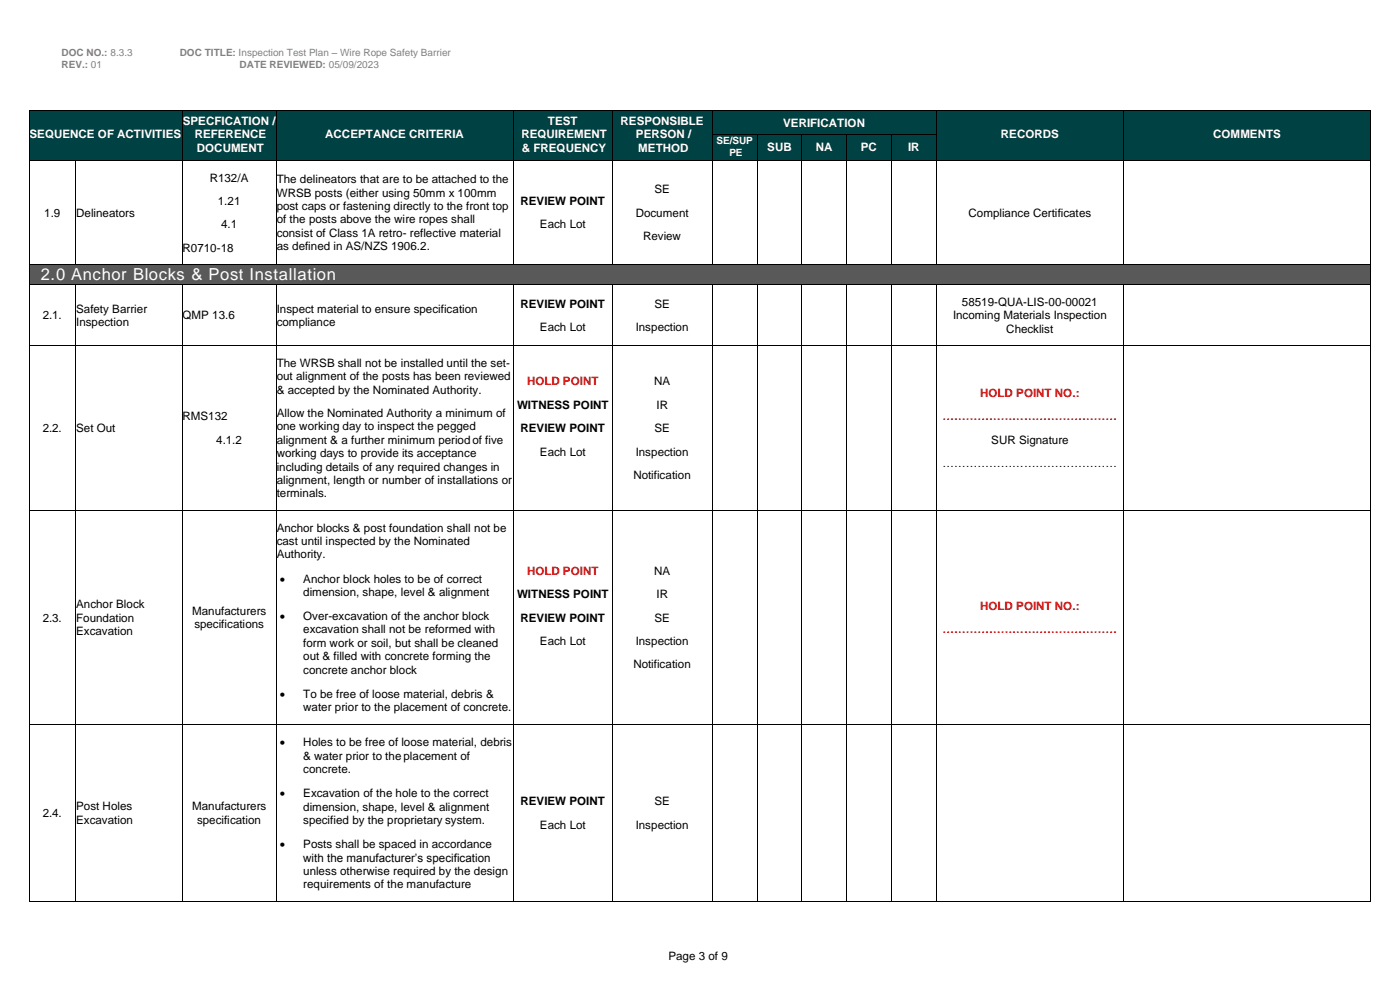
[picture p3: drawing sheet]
<svg xmlns="http://www.w3.org/2000/svg" width="297mm" height="210mm" viewBox="0 0 297 210" stroke-linecap="round" stroke-linejoin="round" font-family="sans-serif">
<defs><g id="words">
<text font-size="3.5" fill="#fff" x="8.7" y="59.4">2.0 Anchor Blocks &amp; Post Installation</text>
<g font-size="2.5" fill="#fff">
<text x="6.3" y="29.3">SEQUENCE OF ACTIVITIES</text>
<text x="38.8" y="26.5">SPECFICATION /</text>
<text x="41.3" y="29.3">REFERENCE</text>
<text x="69" y="29.3">ACCEPTANCE CRITERIA</text>
<text x="110.6" y="29.3">REQUIREMENT</text>
<text x="116.3" y="26.5">TEST</text>
<text x="131.7" y="26.5">RESPONSIBLE</text>
<text x="134.9" y="29.3">PERSON /</text>
<text x="166.2" y="26.8">VERIFICATION</text>
<text x="212.4" y="29.3">RECORDS</text>
<text x="257.4" y="29.3">COMMENTS</text>
<text x="41.8" y="32.2">DOCUMENT</text>
<text x="110.7" y="32.2">&amp; FREQUENCY</text>
<text x="135.4" y="32.2">METHOD</text>
<text x="162.8" y="31.9">SUB</text>
<text x="173.1" y="31.9">NA</text>
<text x="182.7" y="31.9">PC</text>
<text x="192.7" y="31.9">IR</text>
</g>
<g font-size="2.5">
<text x="44.5" y="38.5">R132/A</text>
<text x="58.7" y="38.8">The delineators that are to be attached to the</text>
<text x="58.7" y="41.7">WRSB posts (either using 50mm x 100mm</text>
<text x="138.9" y="41">SE</text>
<text x="9.4" y="45.9">1.9</text>
<text x="16.2" y="45.9">Delineators</text>
<text x="46.2" y="43.4">1.21</text>
<text x="58.7" y="44.5">post caps or fastening directly to the front top</text>
<text x="58.7" y="47.3">of the posts above the wire ropes shall</text>
<text x="110.4" y="43.4">REVIEW POINT</text>
<text x="134.9" y="45.9">Document</text>
<text x="205.5" y="45.9">Compliance Certificates</text>
<text x="38.7" y="53.3">R0710-18</text>
<text x="46.9" y="48.4">4.1</text>
<text x="58.7" y="50.2">consist of Class 1A retro- reflective material</text>
<text x="58.7" y="53">as defined in AS/NZS 1906.2.</text>
<text x="114.6" y="48.4">Each Lot</text>
<text x="136.5" y="50.9">Review</text>
<text x="110.4" y="65.2">REVIEW POINT</text>
<text x="138.9" y="65.2">SE</text>
<text x="204.1" y="64.9">58519-QUA-LIS-00-00021</text>
<text x="9.1" y="67.7">2.1.</text>
<text x="16.2" y="66.3">Safety Barrier</text>
<text x="16.2" y="69.1">Inspection</text>
<text x="38.7" y="67.7">QMP 13.6</text>
<text x="58.7" y="66.3">Inspect material to ensure specification</text>
<text x="58.7" y="69.1">compliance</text>
<text x="114.6" y="70.2">Each Lot</text>
<text x="134.9" y="70.2">Inspection</text>
<text x="202.2" y="67.7">Incoming Materials Inspection</text>
<text x="213.5" y="70.5">Checklist</text>
<text x="58.7" y="77.8">The WRSB shall not be installed until the set-</text>
<text x="58.7" y="80.6">out alignment of the posts has been reviewed</text>
<text x="58.7" y="83.5">&amp; accepted by the Nominated Authority.</text>
<text x="138.8" y="81.7">NA</text>
<text x="38.7" y="89.1">RMS132</text>
<text x="58.7" y="88.4">Allow the Nominated Authority a minimum of</text>
<text x="109.7" y="86.7">WITNESS POINT</text>
<text x="139.3" y="86.7">IR</text>
<text x="9.1" y="91.6">2.2.</text>
<text x="16.2" y="91.6">Set Out</text>
<text x="45.9" y="94.1">4.1.2</text>
<text x="58.7" y="91.2">one working day to inspect the pegged</text>
<text x="58.7" y="94.1">alignment &amp; a further minimum periodof five</text>
<text x="110.4" y="91.6">REVIEW POINT</text>
<text x="138.9" y="91.6">SE</text>
<text x="210.3" y="94.1">SUR Signature</text>
<text x="58.7" y="96.9">working days to provide its acceptance</text>
<text x="58.7" y="99.8">including details of any required changes in</text>
<text x="114.6" y="96.6">Each Lot</text>
<text x="134.4" y="101.5">Notification</text>
<text x="134.9" y="96.6">Inspection</text>
<text x="200" y="99">………………………………………</text>
<text x="58.7" y="102.6">alignment, length or number of installations or</text>
<text x="58.7" y="105.5">terminals.</text>
<text x="58.7" y="112.7">Anchor blocks &amp; post foundation shall not be</text>
<text x="58.7" y="115.5">cast until inspected by the Nominated</text>
<text x="58.7" y="118.4">Authority.</text>
<text x="59.4" y="123.5">•</text>
<text x="64.4" y="123.5">Anchor block holes to be of correct</text>
<text x="138.8" y="121.9">NA</text>
<text x="9.1" y="131.8">2.3.</text>
<text x="16.2" y="128.9">Anchor Block</text>
<text x="16.2" y="131.8">Foundation</text>
<text x="40.8" y="130.3">Manufacturers</text>
<text x="59.4" y="131.5">•</text>
<text x="64.4" y="126.3">dimension, shape, level &amp; alignment</text>
<text x="64.4" y="131.5">Over-excavation of the anchor block</text>
<text x="109.7" y="126.8">WITNESS POINT</text>
<text x="110.4" y="131.8">REVIEW POINT</text>
<text x="138.9" y="131.8">SE</text>
<text x="139.3" y="126.8">IR</text>
<text x="16.2" y="134.6">Excavation</text>
<text x="41.2" y="133.2">specifications</text>
<text x="64.4" y="134.3">excavation shall not be reformed with</text>
<text x="64.4" y="137.1">form work or soil, but shall be cleaned</text>
<text x="114.6" y="136.7">Each Lot</text>
<text x="134.9" y="136.7">Inspection</text>
<text x="64.4" y="140">out &amp; filled with concrete forming the</text>
<text x="64.4" y="142.9">concrete anchor block</text>
<text x="134.4" y="141.7">Notification</text>
<text x="59.4" y="148">•</text>
<text x="64.4" y="148">To be free of loose material, debris &amp;</text>
<text x="64.4" y="150.8">water prior to the placement of concrete.</text>
<text x="59.4" y="158.2">•</text>
<text x="64.4" y="158.2">Holes to be free of loose material, debris</text>
<text x="64.4" y="161.1">&amp; water prior to the placement of</text>
<text x="64.4" y="163.9">concrete.</text>
<text x="9.1" y="173.2">2.4.</text>
<text x="16.2" y="171.8">Post Holes</text>
<text x="40.8" y="171.8">Manufacturers</text>
<text x="59.4" y="169">•</text>
<text x="64.4" y="169">Excavation of the hole to the correct</text>
<text x="64.4" y="171.9">dimension, shape, level &amp; alignment</text>
<text x="110.4" y="170.7">REVIEW POINT</text>
<text x="138.9" y="170.7">SE</text>
<text x="16.2" y="174.6">Excavation</text>
<text x="41.8" y="174.6">specification</text>
<text x="59.4" y="179.8">•</text>
<text x="64.4" y="174.7">specified by the proprietary system.</text>
<text x="64.4" y="179.8">Posts shall be spaced in accordance</text>
<text x="114.6" y="175.7">Each Lot</text>
<text x="134.9" y="175.7">Inspection</text>
<text x="64.4" y="182.7">with the manufacturer’s specification</text>
<text x="64.4" y="185.5">unless otherwise required by the design</text>
<text x="64.4" y="188.3">requirements of the manufacture</text>
<text x="141.8" y="203.5">Page 3 of 9</text>
</g>
<g font-size="2.5" fill="#f00">
<text x="111.8" y="81.7">HOLD POINT</text>
<text x="200" y="89.1">………………………………………</text>
<text x="208" y="84.2">HOLD POINT NO.:</text>
<text x="111.8" y="121.9">HOLD POINT</text>
<text x="208" y="129.3">HOLD POINT NO.:</text>
<text x="200" y="134.2">………………………………………</text>
</g>
<g font-size="2.1" fill="#808080">
<text x="13.1" y="11.8">DOC NO.: 8.3.3</text>
<text x="38.1" y="11.8">DOC TITLE: Inspection Test Plan – Wire Rope Safety Barrier</text>
<text x="13.1" y="14.5">REV.: 01</text>
<text x="50.8" y="14.5">DATE REVIEWED: 05/09/2023</text>
</g>
<g font-size="2.1" fill="#fff">
<text x="152" y="30.6">SE/SUP</text>
<text x="154.8" y="33">PE</text>
</g>
</g></defs>
<g fill="#004243">
<path d="M6.3 23.4h32.2v10.1h-32.2z" fill-rule="evenodd"/>
<path d="M6.3 27h32.2v2.9h-32.2z" fill-rule="evenodd"/>
<path d="M38.7 23.4h19.8v10.1h-19.8z" fill-rule="evenodd"/>
<path d="M38.7 24.2h19.8v2.8h-19.8z" fill-rule="evenodd"/>
<path d="M38.7 27h19.8v2.9h-19.8z" fill-rule="evenodd"/>
<path d="M38.7 29.9h19.8v2.8h-19.8z" fill-rule="evenodd"/>
<path d="M58.7 23.4h50.1v10.1h-50.1z" fill-rule="evenodd"/>
<path d="M58.7 27h50.1v2.9h-50.1z" fill-rule="evenodd"/>
<path d="M109 23.4h20.8v10.1h-20.8z" fill-rule="evenodd"/>
<path d="M109 24.2h20.8v2.8h-20.8z" fill-rule="evenodd"/>
<path d="M109 27h20.8v2.9h-20.8z" fill-rule="evenodd"/>
<path d="M109 29.9h20.8v2.8h-20.8z" fill-rule="evenodd"/>
<path d="M130 23.4h21.1v10.1h-21.1z" fill-rule="evenodd"/>
<path d="M130 24.2h21.1v2.8h-21.1z" fill-rule="evenodd"/>
<path d="M130 27h21.1v2.9h-21.1z" fill-rule="evenodd"/>
<path d="M130 29.9h21.1v2.8h-21.1z" fill-rule="evenodd"/>
<path d="M151.2 23.4h47.4v5h-47.4z" fill-rule="evenodd"/>
<path d="M151.2 24.5h47.4v2.9h-47.4z" fill-rule="evenodd"/>
<path d="M198.8 23.4h39.5v10.1h-39.5z" fill-rule="evenodd"/>
<path d="M198.8 27h39.5v2.9h-39.5z" fill-rule="evenodd"/>
<path d="M238.5 23.4h52.3v10.1h-52.3z" fill-rule="evenodd"/>
<path d="M238.5 27h52.3v2.9h-52.3z" fill-rule="evenodd"/>
</g>
<g fill="#000">
<path d="M6.1 23.2h.2v.2h-.2z" fill-rule="evenodd"/>
<path d="M6.1 23.2h.2v.2h-.2z" fill-rule="evenodd"/>
<path d="M38.6 23.2h.1v.2h-.1z" fill-rule="evenodd"/>
<path d="M58.6 23.2h.1v.2h-.1z" fill-rule="evenodd"/>
<path d="M108.9 23.2h.1v.2h-.1z" fill-rule="evenodd"/>
<path d="M129.8 23.2h.2v.2h-.2z" fill-rule="evenodd"/>
<path d="M151.1 23.2h.1v.2h-.1z" fill-rule="evenodd"/>
<path d="M198.6 23.2h.2v.2h-.2z" fill-rule="evenodd"/>
<path d="M238.3 23.2h.2v.2h-.2z" fill-rule="evenodd"/>
<path d="M290.8 23.2h.2v.2h-.2z" fill-rule="evenodd"/>
<path d="M290.8 23.2h.2v.2h-.2z" fill-rule="evenodd"/>
</g>
<g fill="none" stroke="#000" stroke-width=".21">
<path d="M6.2 23.4v5M6.3 23.3h32.3M38.7 23.4v5M38.7 23.3h19.9M58.6 23.4v5M58.7 23.3h50.2M108.9 23.4v5M109 23.3h20.8M129.9 23.4v5M130 23.3h21.1M151.1 23.4v5M151.2 23.3h47.4"/>
<path d="M198.7 23.4v5M198.8 23.3h39.5M238.4 23.4v5M238.5 23.3h52.3M290.9 23.4v5"/>
</g>
<g fill="#004243">
<path d="M151.2 28.6h9.4v4.9h-9.4z" fill-rule="evenodd"/>
<path d="M151.2 28.6h9.4v2.4h-9.4z" fill-rule="evenodd"/>
<path d="M151.2 31h9.4v2.5h-9.4z" fill-rule="evenodd"/>
<path d="M160.8 28.6h9.3v4.9h-9.3z" fill-rule="evenodd"/>
<path d="M160.8 29.6h9.3v2.8h-9.3z" fill-rule="evenodd"/>
<path d="M170.2 28.6h9.4v4.9h-9.4z" fill-rule="evenodd"/>
<path d="M170.2 29.6h9.4v2.8h-9.4z" fill-rule="evenodd"/>
<path d="M179.7 28.6h9.4v4.9h-9.4z" fill-rule="evenodd"/>
<path d="M179.7 29.6h9.4v2.8h-9.4z" fill-rule="evenodd"/>
<path d="M189.3 28.6h9.3v4.9h-9.3z" fill-rule="evenodd"/>
<path d="M189.3 29.6h9.3v2.8h-9.3z" fill-rule="evenodd"/>
</g>
<g fill="#000">
<path d="M6.1 28.4h.2v.2h-.2z" fill-rule="evenodd"/>
<path d="M6.1 33.5h.2v.4h-.2z" fill-rule="evenodd"/>
<path d="M6.1 33.9h.2v.1h-.2z" fill-rule="evenodd"/>
<path d="M16 33.9h.2v.1h-.2z" fill-rule="evenodd"/>
<path d="M38.6 28.4h.1v.2h-.1z" fill-rule="evenodd"/>
<path d="M38.6 33.5h.1v.4h-.1z" fill-rule="evenodd"/>
<path d="M38.6 33.9h.1v.1h-.1z" fill-rule="evenodd"/>
<path d="M58.6 28.4h.1v.2h-.1z" fill-rule="evenodd"/>
<path d="M58.6 33.5h.1v.4h-.1z" fill-rule="evenodd"/>
<path d="M58.6 33.9h.1v.1h-.1z" fill-rule="evenodd"/>
<path d="M108.9 28.4h.1v.2h-.1z" fill-rule="evenodd"/>
<path d="M108.9 33.5h.1v.4h-.1z" fill-rule="evenodd"/>
<path d="M108.9 33.9h.1v.1h-.1z" fill-rule="evenodd"/>
<path d="M129.8 28.4h.2v.2h-.2z" fill-rule="evenodd"/>
<path d="M129.8 33.5h.2v.4h-.2z" fill-rule="evenodd"/>
<path d="M129.8 33.9h.2v.1h-.2z" fill-rule="evenodd"/>
<path d="M151.1 28.4h.1v.2h-.1z" fill-rule="evenodd"/>
<path d="M151.1 33.5h.1v.4h-.1z" fill-rule="evenodd"/>
<path d="M151.1 33.9h.1v.1h-.1z" fill-rule="evenodd"/>
<path d="M160.6 28.4h.2v.2h-.2z" fill-rule="evenodd"/>
<path d="M160.6 33.5h.2v.4h-.2z" fill-rule="evenodd"/>
<path d="M160.6 33.9h.2v.1h-.2z" fill-rule="evenodd"/>
<path d="M170.1 28.4h.1v.2h-.1z" fill-rule="evenodd"/>
<path d="M170.1 33.5h.1v.4h-.1z" fill-rule="evenodd"/>
<path d="M170.1 33.9h.1v.1h-.1z" fill-rule="evenodd"/>
<path d="M179.6 28.4h.1v.2h-.1z" fill-rule="evenodd"/>
<path d="M179.6 33.5h.1v.4h-.1z" fill-rule="evenodd"/>
<path d="M179.6 33.9h.1v.1h-.1z" fill-rule="evenodd"/>
<path d="M189.1 28.4h.2v.2h-.2z" fill-rule="evenodd"/>
<path d="M189.1 33.5h.2v.4h-.2z" fill-rule="evenodd"/>
<path d="M189.1 33.9h.2v.1h-.2z" fill-rule="evenodd"/>
<path d="M198.6 28.4h.2v.2h-.2z" fill-rule="evenodd"/>
<path d="M198.6 33.5h.2v.4h-.2z" fill-rule="evenodd"/>
<path d="M198.6 33.9h.2v.1h-.2z" fill-rule="evenodd"/>
<path d="M238.3 28.4h.2v.2h-.2z" fill-rule="evenodd"/>
<path d="M238.3 33.5h.2v.4h-.2z" fill-rule="evenodd"/>
<path d="M238.3 33.9h.2v.1h-.2z" fill-rule="evenodd"/>
<path d="M290.8 28.4h.2v.2h-.2z" fill-rule="evenodd"/>
<path d="M290.8 33.5h.2v.4h-.2z" fill-rule="evenodd"/>
<path d="M290.8 33.9h.2v.1h-.2z" fill-rule="evenodd"/>
</g>
<g fill="none" stroke="#000" stroke-width=".21">
<path d="M6.2 28.6v4.9M6.2 34v22M6.3 34h9.7M16.1 34v22M16.2 34h22.4M38.7 28.6v4.9M38.7 34v22M38.7 34h19.9M58.6 28.6v4.9M58.6 34v22M58.7 34h50.2M108.9 28.6v4.9"/>
<path d="M108.9 34v22M109 34h20.8M129.9 28.6v4.9M129.9 34v22M130 34h21.1M151.1 28.6v4.9M151.1 34v22M151.2 28.5h9.4M151.2 34h9.4M160.7 28.6v4.9M160.7 34v22M160.8 28.5h9.3"/>
<path d="M160.8 34h9.3M170.2 28.6v4.9M170.2 34v22M170.2 28.5h9.4M170.2 34h9.4M179.6 28.6v4.9M179.6 34v22M179.7 28.5h9.4M179.7 34h9.4M189.2 28.6v4.9M189.2 34v22M189.3 28.5h9.3"/>
<path d="M189.3 34h9.3M198.7 28.6v4.9M198.7 34v22M198.8 34h39.5M238.4 28.6v4.9M238.4 34v22M238.5 34h52.3M290.9 28.6v4.9M290.9 34v22"/>
</g>
<path d="M6.3 33.7h32.2M38.7 33.7h19.8M58.7 33.7h50.1M109 33.7h20.8M130 33.7h21.1M151.2 33.7h9.4M160.8 33.7h9.3M170.2 33.7h9.4M179.7 33.7h9.4M189.3 33.7h9.3M198.8 33.7h39.5M238.5 33.7h52.3" fill="none" stroke="#004243" stroke-width=".42"/>
<g fill="#595959">
<path d="M6.3 56.2h284.5v4h-284.5z" fill-rule="evenodd"/>
<path d="M6.3 56.2h284.5v4h-284.5z" fill-rule="evenodd"/>
</g>
<g fill="#000">
<path d="M6.1 56h.2v.1h-.2z" fill-rule="evenodd"/>
<path d="M16 56h.2v.1h-.2z" fill-rule="evenodd"/>
<path d="M38.6 56h.1v.1h-.1z" fill-rule="evenodd"/>
<path d="M58.6 56h.1v.1h-.1z" fill-rule="evenodd"/>
<path d="M108.9 56h.1v.1h-.1z" fill-rule="evenodd"/>
<path d="M129.8 56h.2v.1h-.2z" fill-rule="evenodd"/>
<path d="M151.1 56h.1v.1h-.1z" fill-rule="evenodd"/>
<path d="M160.6 56h.2v.1h-.2z" fill-rule="evenodd"/>
<path d="M170.1 56h.1v.1h-.1z" fill-rule="evenodd"/>
<path d="M179.6 56h.1v.1h-.1z" fill-rule="evenodd"/>
<path d="M189.1 56h.2v.1h-.2z" fill-rule="evenodd"/>
<path d="M198.6 56h.2v.1h-.2z" fill-rule="evenodd"/>
<path d="M238.3 56h.2v.1h-.2z" fill-rule="evenodd"/>
<path d="M290.8 56h.2v.1h-.2z" fill-rule="evenodd"/>
<path d="M6.1 60.2h.2v.2h-.2z" fill-rule="evenodd"/>
<path d="M6.1 73.2h.2v.1h-.2z" fill-rule="evenodd"/>
<path d="M16 60.2h.2v.2h-.2z" fill-rule="evenodd"/>
<path d="M16 73.2h.2v.1h-.2z" fill-rule="evenodd"/>
<path d="M38.6 60.2h.1v.2h-.1z" fill-rule="evenodd"/>
<path d="M38.6 73.2h.1v.1h-.1z" fill-rule="evenodd"/>
<path d="M58.6 60.2h.1v.2h-.1z" fill-rule="evenodd"/>
<path d="M58.6 73.2h.1v.1h-.1z" fill-rule="evenodd"/>
<path d="M108.9 60.2h.1v.2h-.1z" fill-rule="evenodd"/>
<path d="M108.9 73.2h.1v.1h-.1z" fill-rule="evenodd"/>
<path d="M129.8 60.2h.2v.2h-.2z" fill-rule="evenodd"/>
<path d="M129.8 73.2h.2v.1h-.2z" fill-rule="evenodd"/>
<path d="M151.1 60.2h.1v.2h-.1z" fill-rule="evenodd"/>
<path d="M151.1 73.2h.1v.1h-.1z" fill-rule="evenodd"/>
<path d="M160.6 60.2h.2v.2h-.2z" fill-rule="evenodd"/>
<path d="M160.6 73.2h.2v.1h-.2z" fill-rule="evenodd"/>
<path d="M170.1 60.2h.1v.2h-.1z" fill-rule="evenodd"/>
<path d="M170.1 73.2h.1v.1h-.1z" fill-rule="evenodd"/>
<path d="M179.6 60.2h.1v.2h-.1z" fill-rule="evenodd"/>
<path d="M179.6 73.2h.1v.1h-.1z" fill-rule="evenodd"/>
<path d="M189.1 60.2h.2v.2h-.2z" fill-rule="evenodd"/>
<path d="M189.1 73.2h.2v.1h-.2z" fill-rule="evenodd"/>
<path d="M198.6 60.2h.2v.2h-.2z" fill-rule="evenodd"/>
<path d="M198.6 73.2h.2v.1h-.2z" fill-rule="evenodd"/>
<path d="M238.3 60.2h.2v.2h-.2z" fill-rule="evenodd"/>
<path d="M238.3 73.2h.2v.1h-.2z" fill-rule="evenodd"/>
<path d="M290.8 60.2h.2v.2h-.2z" fill-rule="evenodd"/>
<path d="M290.8 73.2h.2v.1h-.2z" fill-rule="evenodd"/>
<path d="M6.1 108.1h.2v.2h-.2z" fill-rule="evenodd"/>
<path d="M16 108.1h.2v.2h-.2z" fill-rule="evenodd"/>
<path d="M38.6 108.1h.1v.2h-.1z" fill-rule="evenodd"/>
<path d="M58.6 108.1h.1v.2h-.1z" fill-rule="evenodd"/>
<path d="M108.9 108.1h.1v.2h-.1z" fill-rule="evenodd"/>
<path d="M129.8 108.1h.2v.2h-.2z" fill-rule="evenodd"/>
<path d="M151.1 108.1h.1v.2h-.1z" fill-rule="evenodd"/>
<path d="M160.6 108.1h.2v.2h-.2z" fill-rule="evenodd"/>
<path d="M170.1 108.1h.1v.2h-.1z" fill-rule="evenodd"/>
<path d="M179.6 108.1h.1v.2h-.1z" fill-rule="evenodd"/>
<path d="M189.1 108.1h.2v.2h-.2z" fill-rule="evenodd"/>
<path d="M198.6 108.1h.2v.2h-.2z" fill-rule="evenodd"/>
<path d="M238.3 108.1h.2v.2h-.2z" fill-rule="evenodd"/>
<path d="M290.8 108.1h.2v.2h-.2z" fill-rule="evenodd"/>
<path d="M6.1 153.4h.2v.2h-.2z" fill-rule="evenodd"/>
<path d="M16 153.4h.2v.2h-.2z" fill-rule="evenodd"/>
<path d="M38.6 153.4h.1v.2h-.1z" fill-rule="evenodd"/>
<path d="M58.6 153.4h.1v.2h-.1z" fill-rule="evenodd"/>
<path d="M108.9 153.4h.1v.2h-.1z" fill-rule="evenodd"/>
<path d="M129.8 153.4h.2v.2h-.2z" fill-rule="evenodd"/>
<path d="M151.1 153.4h.1v.2h-.1z" fill-rule="evenodd"/>
<path d="M160.6 153.4h.2v.2h-.2z" fill-rule="evenodd"/>
<path d="M170.1 153.4h.1v.2h-.1z" fill-rule="evenodd"/>
<path d="M179.6 153.4h.1v.2h-.1z" fill-rule="evenodd"/>
<path d="M189.1 153.4h.2v.2h-.2z" fill-rule="evenodd"/>
<path d="M198.6 153.4h.2v.2h-.2z" fill-rule="evenodd"/>
<path d="M238.3 153.4h.2v.2h-.2z" fill-rule="evenodd"/>
<path d="M290.8 153.4h.2v.2h-.2z" fill-rule="evenodd"/>
<path d="M6.1 191h.2v.2h-.2z" fill-rule="evenodd"/>
<path d="M6.1 191h.2v.2h-.2z" fill-rule="evenodd"/>
<path d="M16 191h.2v.2h-.2z" fill-rule="evenodd"/>
<path d="M38.6 191h.1v.2h-.1z" fill-rule="evenodd"/>
<path d="M58.6 191h.1v.2h-.1z" fill-rule="evenodd"/>
<path d="M108.9 191h.1v.2h-.1z" fill-rule="evenodd"/>
<path d="M129.8 191h.2v.2h-.2z" fill-rule="evenodd"/>
<path d="M151.1 191h.1v.2h-.1z" fill-rule="evenodd"/>
<path d="M160.6 191h.2v.2h-.2z" fill-rule="evenodd"/>
<path d="M170.1 191h.1v.2h-.1z" fill-rule="evenodd"/>
<path d="M179.6 191h.1v.2h-.1z" fill-rule="evenodd"/>
<path d="M189.1 191h.2v.2h-.2z" fill-rule="evenodd"/>
<path d="M198.6 191h.2v.2h-.2z" fill-rule="evenodd"/>
<path d="M238.3 191h.2v.2h-.2z" fill-rule="evenodd"/>
<path d="M290.8 191h.2v.2h-.2z" fill-rule="evenodd"/>
<path d="M290.8 191h.2v.2h-.2z" fill-rule="evenodd"/>
</g>
<g fill="none" stroke="#000" stroke-width=".21">
<path d="M6.2 56.1v4.1M6.3 56.1h9.7M16.2 56.1h22.4M38.7 56.1h19.9M58.7 56.1h50.2M109 56.1h20.8M130 56.1h21.1M151.2 56.1h9.4M160.8 56.1h9.3M170.2 56.1h9.4M179.7 56.1h9.4M189.3 56.1h9.3"/>
<path d="M198.8 56.1h39.5M238.5 56.1h52.3M290.9 56.1v4.1M6.2 60.4v12.8M6.2 73.3v34.8M6.3 60.3h9.7M6.3 73.3h9.7M16.1 60.4v12.8M16.1 73.3v34.8M16.2 60.3h22.4M16.2 73.3h22.4M38.7 60.4v12.8"/>
<path d="M38.7 73.3v34.8M38.7 60.3h19.9M38.7 73.3h19.9M58.6 60.4v12.8M58.6 73.3v34.8M58.7 60.3h50.2M58.7 73.3h50.2M108.9 60.4v12.8M108.9 73.3v34.8M109 60.3h20.8M109 73.3h20.8M129.9 60.4v12.8"/>
<path d="M129.9 73.3v34.8M130 60.3h21.1M130 73.3h21.1M151.1 60.4v12.8M151.1 73.3v34.8M151.2 60.3h9.4M151.2 73.3h9.4M160.7 60.4v12.8M160.7 73.3v34.8M160.8 60.3h9.3M160.8 73.3h9.3M170.2 60.4v12.8"/>
<path d="M170.2 73.3v34.8M170.2 60.3h9.4M170.2 73.3h9.4M179.6 60.4v12.8M179.6 73.3v34.8M179.7 60.3h9.4M179.7 73.3h9.4M189.2 60.4v12.8M189.2 73.3v34.8M189.3 60.3h9.3M189.3 73.3h9.3M198.7 60.4v12.8"/>
<path d="M198.7 73.3v34.8M198.8 60.3h39.5M198.8 73.3h39.5M238.4 60.4v12.8M238.4 73.3v34.8M238.5 60.3h52.3M238.5 73.3h52.3M290.9 60.4v12.8M290.9 73.3v34.8M6.2 108.3v45.1M6.3 108.2h9.7M16.1 108.3v45.1"/>
<path d="M16.2 108.2h22.4M38.7 108.3v45.1M38.7 108.2h19.9M58.6 108.3v45.1M58.7 108.2h50.2M108.9 108.3v45.1M109 108.2h20.8M129.9 108.3v45.1M130 108.2h21.1M151.1 108.3v45.1M151.2 108.2h9.4M160.7 108.3v45.1"/>
<path d="M160.8 108.2h9.3M170.2 108.3v45.1M170.2 108.2h9.4M179.6 108.3v45.1M179.7 108.2h9.4M189.2 108.3v45.1M189.3 108.2h9.3M198.7 108.3v45.1M198.8 108.2h39.5M238.4 108.3v45.1M238.5 108.2h52.3M290.9 108.3v45.1"/>
<path d="M6.2 153.6v37.4M6.3 153.5h9.7M16.1 153.6v37.4M16.2 153.5h22.4M38.7 153.6v37.4M38.7 153.5h19.9M58.6 153.6v37.4M58.7 153.5h50.2M108.9 153.6v37.4M109 153.5h20.8M129.9 153.6v37.4M130 153.5h21.1"/>
<path d="M151.1 153.6v37.4M151.2 153.5h9.4M160.7 153.6v37.4M160.8 153.5h9.3M170.2 153.6v37.4M170.2 153.5h9.4M179.6 153.6v37.4M179.7 153.5h9.4M189.2 153.6v37.4M189.3 153.5h9.3M198.7 153.6v37.4M198.8 153.5h39.5"/>
<path d="M238.4 153.6v37.4M238.5 153.5h52.3M290.9 153.6v37.4M6.3 191.1h9.7M16.2 191.1h22.4M38.7 191.1h19.9M58.7 191.1h50.2M109 191.1h20.8M130 191.1h21.1M151.2 191.1h9.4M160.8 191.1h9.3M170.2 191.1h9.4"/>
<path d="M179.7 191.1h9.4M189.3 191.1h9.3M198.8 191.1h39.5M238.5 191.1h52.3"/>
</g>
<use href="#words"/>
</svg>
